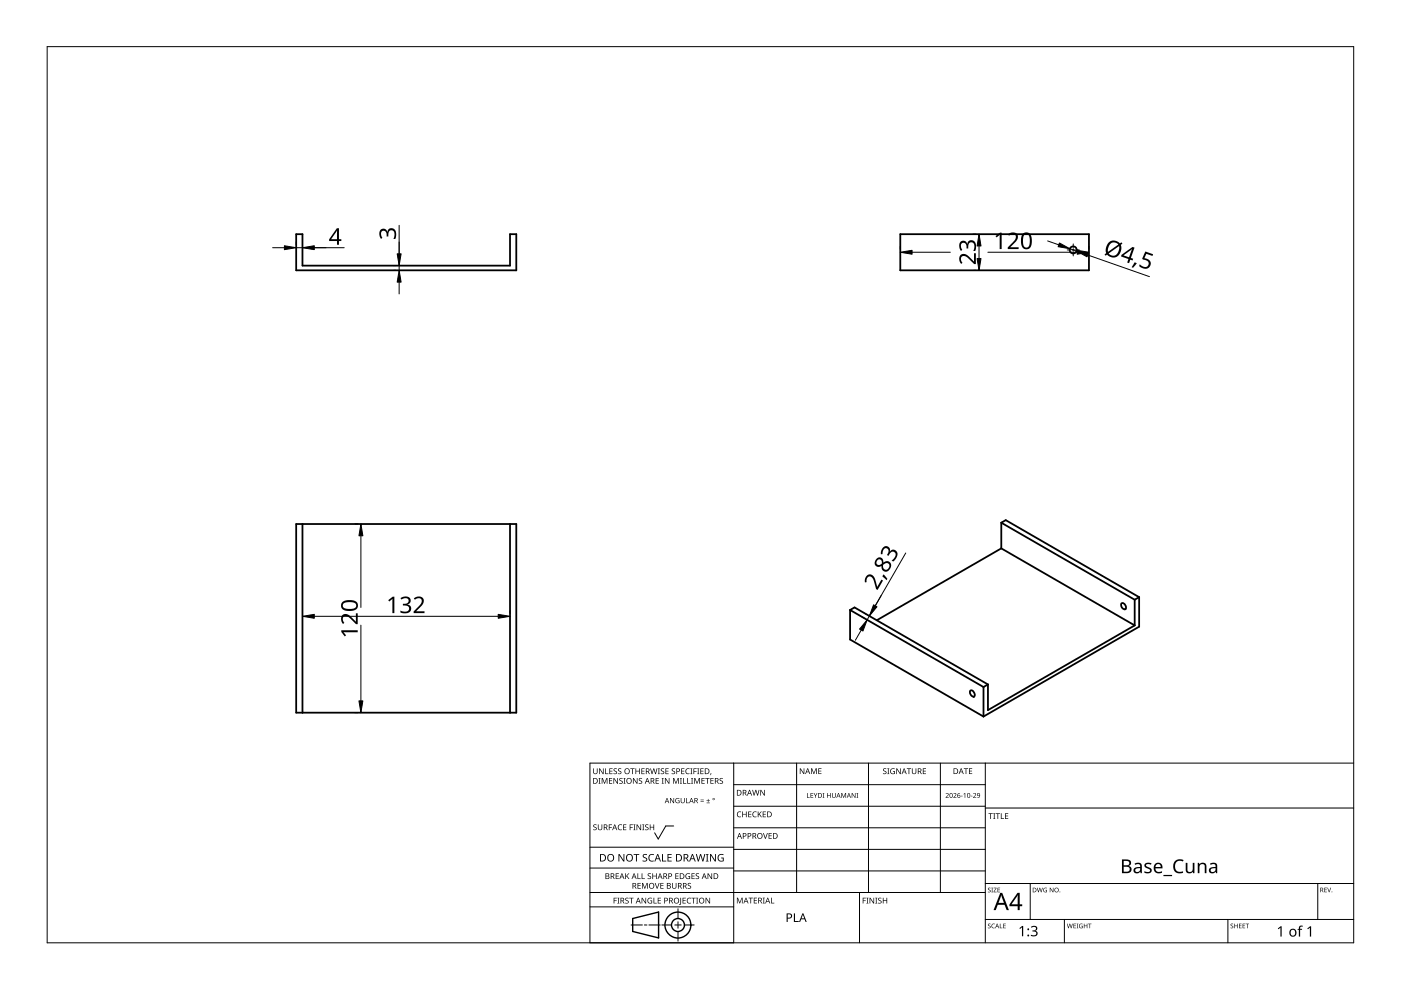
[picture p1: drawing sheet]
<svg xmlns="http://www.w3.org/2000/svg" width="297mm" height="210mm" viewBox="0 0 297 210" stroke-linecap="round" stroke-linejoin="round" font-family="sans-serif">
<g fill="none" stroke="#000" stroke-width=".38">
<path d="M62.8 49.7h1.3v6.6h44v-6.6h1.4v7.6h-46.7zM190.9 49.7h40v7.6h-40zM62.8 111.1h46.7v40h-46.7zM64.1 111.1v40M108.1 111.1v40M212.3 110.8v5.5M212.3 110.8l.9-.5 28.3 16.3M212.3 116.3l28.3 16.3M212.3 110.8l28.3 16.4M212.3 116.3l-26.4 15.2M180.2 129.3l28.3 16.4M180.2 129.3l1-.5 28.3 16.3"/>
<path d="M180.2 129.3v6.3l28.3 16.3M237.8 127.9a.85 .85 0 0 1 .8 1.3 .85 .85 0 0 1-.8-1.3zM240.6 132.6l-31.1 18v-5.5M240.6 127.2v5.4M241.5 126.6v6.3l-33 19M241.5 126.6l-.9 .6M205.8 146.4a.87 .87 0 0 1 .7 1.3 .89 .89 0 0 1-.7-1.3zM208.5 145.7v6.2M209.5 145.1l-1 .6"/>
<circle cx="227.5" cy="53" r=".74"/>
</g>
<path d="M10 9.9h277v190h-277z" fill="none" stroke="#000" stroke-width=".21"/>
<g fill="none" stroke="#000" stroke-width=".21">
<path d="M125.1 179.6h30.5M142.8 175.1h-1.6l-1.6 2.8-.8-1.3M155.6 166.4h53.3M155.6 161.8v38.1h-30.5v-38.1h161.9M168.9 161.8v27.4M184.1 161.8v27.4M199.4 161.8v27.4M208.9 170.9h-53.3M208.9 175.5h-53.3M208.9 161.8v38.1M287 171.3h-78.1M125.1 192.3h30.5"/>
<path d="M125.1 189.2h83.8M133.8 196.1h2.4M136.6 196.1h.6M140 196.1h-2.4M140.3 196.1h2.1M143.1 196.1h1.3M143.7 195.4v1.4M143.7 197.5v2M143.7 192.7v2M147.2 196.1h-2.1M155.6 180.1h53.3M155.6 184h-30.5"/>
<path d="M182.2 189.2v10.7M208.9 184.7h-53.3M218.4 187.3v7.6M225.7 194.9v5M260.3 194.9v5M279.4 187.3v7.6M287 194.9h-78.1M287 187.3h-78.1"/>
</g>
<g fill="#000">
<path d="M125.8 174.9l.5-.1h.2l-.1 .2a.25 .25 0 0 0-.3-.1 .25 .25 0 0 0 0 .4 .42 .42 0 0 1 .4 .5 .42 .42 0 0 1-.7 .2v-.1a.27 .27 0 0 0 .5 0 .27 .27 0 0 0-.1-.4l-.4-.2zM125.8 162.9h.1v.8a.32 .32 0 0 0 .3 .3 .32 .32 0 0 0 .3-.3v-.8h.2v.8a.47 .47 0 0 1-.5 .4 .47 .47 0 0 1-.4-.4zM126.9 165h.4l-.1 .1v1l.1 .1h-.4l.1-.1v-1zM126.8 174.8h.1v.8a.32 .32 0 0 0 .3 .3 .32 .32 0 0 0 .3-.3v-.8h.2v.8a.47 .47 0 0 1-.5 .4 .47 .47 0 0 1-.4-.4zM127 162.9h.2l.6 1v-1h.2v1.2h-.2l-.7-1 .1 1h-.2zM127.6 165h.2l.4 1 .4-1h.2v1.2h-.2v-1.1l-.4 1.1h-.1l-.4-1.1v1.1h-.1zM128.3 162.9h.2v1.1h.5v.1h-.7zM129.1 174.8h.7v.1h-.6v.5h.5v.1h-.5v.5h-.1zM129.1 165h.7v.1h-.5v.4h.5v.1h-.5v.4h.5v.2h-.7zM129.2 162.9h.7v.1h-.5v.4h.4v.2h-.4v.4h.5v.1h-.7zM130.1 163l.5-.1 .2 .1v.1a.25 .25 0 0 0-.4-.1 .25 .25 0 0 0 0 .4 .42 .42 0 0 1 .4 .5 .42 .42 0 0 1-.7 .2v-.1a.27 .27 0 0 0 .5 0 .27 .27 0 0 0-.1-.4l-.4-.2zM130.1 165h.1l.7 1v-1h.1v1.2h-.2l-.6-1v1h-.1z"/>
<path d="M131.1 175l.5-.2 .3 .1-.1 .1a.49 .49 0 0 0-.7 .4 .49 .49 0 0 0 .8 .4 .57 .57 0 0 1-.8 0 .57 .57 0 0 1 0-.8zM131.1 163l.4-.1 .2 .1v.1a.25 .25 0 0 0-.4-.1 .25 .25 0 0 0 0 .4 .42 .42 0 0 1 .4 .5 .42 .42 0 0 1-.6 .2v-.1a.27 .27 0 0 0 .4 0 .27 .27 0 0 0-.1-.4l-.3-.2zM131.4 165.1l.4-.2 .2 .1v.1a.25 .25 0 0 0-.4-.1 .25 .25 0 0 0 0 .4l.4 .2v.4l-.4 .2-.3-.1 .1-.1a.27 .27 0 0 0 .4 .1 .27 .27 0 0 0-.1-.4l-.4-.3zM132.2 165h.4l-.1 .1v1l.1 .1h-.4l.1-.1v-1zM132.1 174.8h.7v.1h-.5v.4h.5v.1h-.5v.5h.5v.1h-.7zM133.5 174.8h.7v.1h-.5v.5h.5v.1h-.5v.5h-.2zM133.6 162.9h.9v.1h-.3v1.1h-.2v-1.1h-.4zM134.3 174.8h.4l-.1 .1v1l.1 .1h-.4l.1-.1v-1zM134.2 165h.2l.6 1v-1h.2v1.2h-.2l-.7-1v1h-.1zM134.7 162.9h.2v.5h.6v-.5h.2v1.2h-.2v-.5h-.6v.5h-.2zM135 174.8h.1l.7 1v-1h.1v1.2h-.2l-.6-1v1h-.1zM135.5 165.1l.4-.2 .2 .1v.1a.25 .25 0 0 0-.4-.1 .25 .25 0 0 0 0 .4l.4 .2v.4l-.4 .2-.3-.1 .1-.1a.27 .27 0 0 0 .4 .1 .27 .27 0 0 0-.1-.4l-.3-.3z"/>
<path d="M136.2 174.8h.4l-.1 .1v1l.1 .1h-.4l.1-.1v-1zM136 162.9h.7v.1h-.6v.4h.5v.2h-.5v.4h.6v.1h-.7zM136.8 174.9l.4-.1h.3l-.1 .2a.25 .25 0 0 0-.3-.1 .25 .25 0 0 0 0 .4 .42 .42 0 0 1 .4 .5 .42 .42 0 0 1-.7 .2v-.1a.27 .27 0 0 0 .5 0 .27 .27 0 0 0-.1-.4l-.4-.2zM137.8 174.8h.1v.5h.6v-.5h.2v1.2h-.2v-.6h-.6v.6h-.1zM137.8 162.9h.2l.3 1 .2-1h.2l.3 1 .2-1h.2l-.3 1.2h-.2l-.3-1-.3 1h-.1zM139 165h.7v.1h-.5v.4h.5v.1h-.5v.4h.5v.2h-.7zM139.5 162.9h.4l-.1 .1v1l.1 .1h-.4l.1-.1v-1zM140.3 165h.4l-.1 .1v1l.1 .1h-.4l.1-.1v-1zM140.1 163l.5-.1 .2 .1v.1a.25 .25 0 0 0-.4-.1 .25 .25 0 0 0 0 .4 .42 .42 0 0 1 .4 .5 .42 .42 0 0 1-.7 .2l.1-.1a.27 .27 0 0 0 .4 0 .27 .27 0 0 0-.1-.4l-.4-.2zM141.1 162.9h.7v.1h-.6v.4h.5v.2h-.5v.4h.6v.1h-.7zM141 165h.1l.7 1v-1h.1v1.2h-.1l-.7-1v1h-.1zM142.1 169.2h.1l.6 .9v-.9h.1v1.1h-.1l-.6-.9v.9h-.1z"/>
<path d="M142.5 163l.4-.1 .2 .1v.1a.25 .25 0 0 0-.4-.1 .25 .25 0 0 0 0 .4 .42 .42 0 0 1 .4 .5 .42 .42 0 0 1-.6 .2v-.1a.27 .27 0 0 0 .4 0 .27 .27 0 0 0-.1-.4l-.4-.2zM142.7 165h.2l.4 1 .4-1h.2v1.2h-.1v-1.1l-.4 1.1h-.2l-.4-1.1v1.1h-.1zM143.3 169.3l.5-.1 .3 .1-.1 .1a.45 .45 0 0 0-.7 .3 .45 .45 0 0 0 .6 .5v-.4h-.2v-.1h.4v.6a.6 .6 0 0 1-.8-.2 .6 .6 0 0 1 0-.8zM144.2 165h.4l-.2 .1v1l.2 .1h-.4l.1-.1v-1zM144.8 165h.2v1h.5v.2h-.7zM144.4 162.9h.7v.1h-.5v.4h.5v.2h-.5v.4h.5v.1h-.7zM144.3 169.2h.2v.7a.28 .28 0 0 0 .2 .3 .28 .28 0 0 0 .3-.3v-.7h.2v.7a.42 .42 0 0 1-.5 .4 .42 .42 0 0 1-.4-.4zM145.5 169.2h.1v1h.5v.1h-.6zM145.7 165h.2v1h.5v.2h-.7zM145.5 163.1l.3-.2 .4 .1v.1l-.3-.1a.49 .49 0 0 0-.4 .7 .49 .49 0 0 0 .7 .3 .57 .57 0 0 1-.8-.1 .57 .57 0 0 1 0-.8zM146.4 162.9h.4l-.1 .1v1l.1 .1h-.4l.1-.1v-1zM146.5 165h.5l-.2 .1v1l.2 .1h-.5l.2-.1v-1z"/>
<path d="M147 162.9h.7v.1h-.5v.5h.5v.1h-.5v.5h-.2zM147.2 165h.2l.4 1 .4-1h.2v1.2h-.2l.1-1.1-.5 1.1h-.1l-.4-1.1v1.1h-.1zM147.8 162.9h.5l-.2 .1v1l.2 .1h-.5l.2-.1v-1zM148.5 169.9h.7v.1h-.7zM148.5 169.5h.7v.2h-.7zM148.5 162.9h.7v.1h-.6v.4h.5v.2h-.5v.4h.6v.1h-.7zM148.7 165h.7v.1h-.5v.4h.5v.1h-.5v.4h.5v.2h-.7zM149.8 170.2h.7v.1h-.7zM149.5 165h.9v.1h-.3v1.1h-.2v-1.1h-.4zM150.1 169.4l.1 .3h.3l-.3 .1v.3l-.1-.3h-.3l.3-.1zM150.7 163.9h.1l-.2 .4zM150.6 165h.7v.1h-.5v.4h.5v.1h-.5v.4h.5v.2h-.7z"/>
<path d="M152.6 165.1l.4-.2 .3 .1-.1 .1a.25 .25 0 0 0-.4-.1 .25 .25 0 0 0 0 .4l.4 .2 .1 .4-.4 .2-.4-.1 .1-.1a.27 .27 0 0 0 .5 .1 .27 .27 0 0 0-.1-.4l-.4-.3zM156.4 172.2l.4-.2 .4 .1-.1 .1a.49 .49 0 0 0-.7 .5 .49 .49 0 0 0 .7 .4 .57 .57 0 0 1-.8 0 .57 .57 0 0 1 0-.8zM157.4 172.1h.1v.5h.7v-.5h.1v1.2h-.1v-.6h-.7v.6h-.1zM158.6 172.1h.7v.1h-.5v.4h.5v.1h-.5v.4h.5v.2h-.7zM159.7 172.2l.3-.2 .4 .1v.1h-.3a.49 .49 0 0 0-.4 .6 .49 .49 0 0 0 .7 .3 .57 .57 0 0 1-.8 0 .57 .57 0 0 1 0-.8zM159.5 167.5h.1l.3 1 .3-1h.1l.3 1 .3-1h.1l-.3 1.2h-.2l-.3-1.1-.2 1.1h-.2zM160.7 172.1h.1v.6l.5-.6h.2l-.5 .5 .5 .7h-.1l-.5-.6-.1 .6h-.1zM161.8 176.6h.1l.4 1.1 .3-1.1h.2l-.4 1.2h-.2zM161.2 167.5h.2l.6 1v-1h.2v1.2h-.2l-.7-1v1h-.1zM161.7 172.1h.7v.1h-.5v.4h.5v.1h-.5v.4h.5v.2h-.7zM163 176.6h.6v.2h-.5v.3h.5v.2h-.5v.4h.5v.1h-.6zM169.6 162.9h.2l.6 1v-1h.1v1.2h-.1l-.7-1v1h-.1z"/>
<path d="M171.1 168.1h.1v.9h.5v.2h-.6zM171.8 168.1h.6v.2h-.4v.3h.4v.1h-.4v.3h.4v.2h-.6zM172 162.9h.2l.4 1 .3-1h.3v1.2h-.2v-1l-.4 1h-.1l-.4-1.1v1.1h-.1zM172.5 168.1h.1l.3 .5 .3-.5h.1l-.3 .7v.4h-.2v-.4zM173.5 162.9h.7v.1h-.5v.4h.4v.1h-.4v.5h.5v.1h-.7zM174.4 168.1h.4l-.1 1 .1 .1h-.4l.1-.1zM175.3 168.1h.2v.5h.5v-.5h.1v1.1h-.1v-.5h-.5v.5h-.2zM176.4 168.1h.1v.7a.26 .26 0 0 0 .3 .3 .26 .26 0 0 0 .3-.3v-.7h.1v.7a.39 .39 0 0 1-.4 .4 .39 .39 0 0 1-.4-.4zM178.4 168.1h.2l.3 .9 .3-.9h.2v1.1h-.1v-.9l-.5 .9-.3-.9v.9h-.1zM180.6 168.1h.1l.6 .9v-.9h.1v1.1h-.2l-.5-.9v.9h-.1zM181.6 168.1h.3l-.1 .1v.9l.1 .1h-.3l.1-.1zM187.3 163l.4-.1 .2 .1v.1a.25 .25 0 0 0-.4-.1 .25 .25 0 0 0 0 .4 .42 .42 0 0 1 .4 .5 .42 .42 0 0 1-.6 .2v-.1a.27 .27 0 0 0 .4 0 .27 .27 0 0 0-.1-.4l-.3-.2z"/>
<path d="M188.1 162.9h.5l-.2 .1v1l.2 .1h-.5l.2-.1v-1zM188.9 163.1l.5-.2 .3 .1v.1a.5 .5 0 0 0-.8 .4 .5 .5 0 0 0 .7 .5v-.4h-.3v-.1h.4v.6a.66 .66 0 0 1-.8-.1 .66 .66 0 0 1 0-.9zM190 162.9h.2l.7 1-.1-1h.2v1.2h-.2l-.6-1v1h-.2zM192.3 162.9h.9v.1h-.4v1.1h-.2v-1.1h-.3zM193.3 162.9h.2v.8a.32 .32 0 0 0 .3 .3 .32 .32 0 0 0 .3-.3v-.8h.2v.8a.47 .47 0 0 1-.5 .4 .47 .47 0 0 1-.5-.4zM195.7 162.9h.6v.1h-.5v.4h.5v.2h-.5v.4h.5v.1h-.6zM200.5 168.3a.37 .37 0 0 1 .6 0 .37 .37 0 0 1-.2 .5l-.3 .3h.6v.1h-.7l.3-.4a.27 .27 0 0 0 .2-.4 .27 .27 0 0 0-.4-.1zM202.1 168.3a.37 .37 0 0 1 .6 0 .37 .37 0 0 1-.2 .5l-.2 .3h.5v.1h-.7l.3-.4a.27 .27 0 0 0 .3-.4 .27 .27 0 0 0-.5-.1zM203.7 168.7h.4v.1h-.4zM204.3 168.4l.4-.3v1.1h-.2v-.9zM204.4 162.9h.9v.1h-.4v1.1h-.2v-1.1h-.3zM205.8 168.7h.4v.1h-.4z"/>
<path d="M205.4 162.9h.7v.1h-.5v.4h.5v.1h-.5v.5h.5v.1h-.7zM206.3 168.3a.37 .37 0 0 1 .6 0 .37 .37 0 0 1-.2 .5l-.2 .3h.5v.1h-.7l.3-.4a.27 .27 0 0 0 .3-.4 .27 .27 0 0 0-.5-.1zM209.6 172.4h.9v.2h-.4v1h-.1v-1h-.4zM210.6 172.4h.4l-.1 .1v1l.1 .1h-.4l.1-.1v-1zM211.1 172.4h.9v.2h-.4v1h-.1v-1h-.4zM212.2 172.4h.2v1.1h.5v.1h-.7zM213.1 172.4h.7v.2h-.6v.3h.5v.2h-.5v.4h.6v.1h-.7zM130.1 190.3h.7v.2h-.5v.4h.4v.1h-.4v.6h-.2zM130.5 185.2h.7v.1h-.5v.4h.5v.1h-.5v.4h.5v.2h-.7zM130.9 190.3h.4l-.1 .2v.9l.1 .2h-.4l.1-.2v-.9zM131.1 181.1h.3l.8 1.3v-1.3h.2v1.6h-.3l-.8-1.4v1.4h-.2zM132.6 190.5l.4-.2 .3 .1-.1 .1a.25 .25 0 0 0-.4-.1 .25 .25 0 0 0 0 .4 .4 .4 0 0 1 .5 .3 .4 .4 0 0 1-.3 .5 .4 .4 0 0 1-.5-.2h.1a.27 .27 0 0 0 .5 .1 .27 .27 0 0 0-.1-.5l-.4-.2z"/>
<path d="M132.6 185.2h.1v.6l.6-.6h.1l-.4 .5 .5 .7h-.2l-.5-.6-.1 .6h-.1zM133.4 190.3h.9v.2h-.4v1.1h-.1v-1.1h-.4zM134.3 181.1h1.2v.2h-.5v1.4h-.2v-1.4h-.5zM135.2 185.2h.1v1h.5v.2h-.6zM135.2 187.2h.6v.1h-.5v.4h.5v.2h-.5v.4h.5v.1h-.6zM136 185.2h.2v1h.5v.2h-.7zM136.1 187.2h.2l.4 1 .4-1h.2v1.2h-.1v-1l-.4 1h-.2l-.4-1 .1 1h-.2zM136 190.3h.2l.7 1.1-.1-1.1h.2v1.3h-.2l-.6-1v1h-.2zM136.3 181.2l.4-.1h.5l-.2 .2a.33 .33 0 0 0-.5 .1 .33 .33 0 0 0 .4 .4 .49 .49 0 0 1 .3 .7 .49 .49 0 0 1-.8 .2l-.2-.1v-.2l.3 .1a.35 .35 0 0 0 .5-.2 .35 .35 0 0 0-.4-.4l-.3-.3zM137.4 190.5l.6-.2 .3 .1-.1 .1a.5 .5 0 0 0-.8 .4 .5 .5 0 0 0 .7 .5v-.3h-.3v-.2h.5v.6a.66 .66 0 0 1-.9-.1 .66 .66 0 0 1 0-.9zM137.4 185.3l.4-.2 .2 .1v.1a.25 .25 0 0 0-.4-.1 .25 .25 0 0 0 0 .4 .42 .42 0 0 1 .4 .6 .42 .42 0 0 1-.6 .2v-.2a.27 .27 0 0 0 .4 .1 .27 .27 0 0 0-.1-.4l-.3-.3zM137.7 181.3l.4-.2h.6l-.1 .2-.4-.1a.64 .64 0 0 0-.5 .9 .64 .64 0 0 0 .9 .3v.2a.83 .83 0 0 1-1-.3 .83 .83 0 0 1 .1-1z"/>
<path d="M138.6 190.3h.1v1.1h.5v.2h-.6zM138.8 187.2h.2l.3 1.1 .4-1.1h.1l-.4 1.2h-.1zM138.3 185.2h.2v.5h.6v-.5h.1v1.2h-.1v-.6h-.6v.6h-.2zM139.5 190.3h.6v.2h-.5v.4h.5v.1h-.5v.4h.5v.2h-.6zM140.4 181.1h.2v1.4h.7v.2h-.9zM140 187.2h.7v.1h-.5v.4h.5v.2h-.5v.4h.5v.1h-.7zM141.5 181.1h.9v.2h-.7v.4h.7v.2h-.7v.6h.7v.2h-.9zM142.5 187.2h.1v.8a.32 .32 0 0 0 .4 .3 .32 .32 0 0 0 .3-.3v-.8h.1v.8a.47 .47 0 0 1-.4 .4 .47 .47 0 0 1-.5-.4zM143.2 185.2h.7v.1h-.6v.4h.5v.1h-.5v.4h.6v.2h-.7zM144.2 190.3h.2v1.3l-.1 .2-.3 .1v-.2l.2-.1zM144.7 190.3h.7v.2h-.5v.4h.5v.1h-.5v.4h.5v.2h-.7zM145.5 185.3l.4-.2 .4 .1-.1 .1a.5 .5 0 0 0-.7 .4 .5 .5 0 0 0 .7 .5v-.3h-.3v-.2h.4v.6a.66 .66 0 0 1-.9-.1 .66 .66 0 0 1 .1-.9z"/>
<path d="M145.8 190.5l.3-.2 .4 .1v.1h-.3a.49 .49 0 0 0-.4 .6 .49 .49 0 0 0 .7 .3 .57 .57 0 0 1-.8 0 .57 .57 0 0 1 0-.8zM145.9 187.3l.4-.1 .2 .1v.1a.25 .25 0 0 0-.4-.1 .25 .25 0 0 0 0 .4l.4 .2v.3l-.4 .2h-.3l.1-.1a.27 .27 0 0 0 .4 0 .27 .27 0 0 0-.1-.4l-.4-.2zM146.6 190.3h.9v.2h-.4v1.1h-.1v-1.1h-.4zM146.6 185.2h.7v.1h-.5v.4h.5v.1h-.5v.4h.5v.2h-.7zM147.6 190.3h.4l-.1 .2v.9l.1 .2h-.4l.1-.2v-.9zM147.6 185.3l.4-.2 .2 .1v.1a.25 .25 0 0 0-.4-.1 .25 .25 0 0 0 0 .4 .42 .42 0 0 1 .4 .6 .42 .42 0 0 1-.7 .2l.1-.2a.27 .27 0 0 0 .4 .1 .27 .27 0 0 0-.1-.4l-.4-.3zM147.5 181.1h.2l.4 1.3 .3-1.3h.2l.4 1.3 .3-1.3h.2l-.4 1.6h-.2l-.4-1.4-.3 1.4h-.2zM149.7 181.1h.5l-.2 .1v1.3l.2 .2h-.5l.1-.2v-1.3zM149.6 190.3h.2l.6 1.1v-1.1h.2v1.3h-.2l-.7-1v1h-.1zM150 185.2h.2l.6 1v-1h.2v1.2h-.2l-.6-1v1h-.2zM150.5 181.1h.3l.8 1.3v-1.3h.2v1.6h-.2l-.9-1.4v1.4h-.2zM152.4 181.3l.7-.2h.3l-.1 .2a.65 .65 0 0 0-1 .5 .65 .65 0 0 0 .9 .7v-.5h-.3v-.2h.5v.8a.86 .86 0 0 1-1.1-.2 .86 .86 0 0 1 .1-1.1z"/>
<path d="M156.2 190.3h.3l.3 1 .4-1h.3v1.2h-.2v-1l-.4 1h-.1l-.4-1v1h-.2zM158.7 190.3h.9v.2h-.3v1h-.2v-1h-.4zM159.8 190.3h.7v.2h-.5v.3h.5v.2h-.5v.4h.5v.1h-.7zM161.7 190.3h.5l-.2 .2v.9l.2 .1h-.5l.2-.1v-.9zM163.5 190.3h.1v1.1h.6v.1h-.7zM168.3 193.7h.3v1.6h.7v.2h-1zM182.9 190.3h.7v.2h-.5v.4h.5v.1h-.5v.6h-.2zM183.7 190.3h.4l-.1 .2v.9l.1 .2h-.4l.1-.2v-.9zM184.4 190.3h.1l.7 1v-1h.1v1.3h-.1l-.7-1v1h-.1zM185.6 190.3h.4l-.1 .2v.9l.1 .2h-.4l.1-.2v-.9zM186.2 190.5l.5-.2 .2 .1v.1a.25 .25 0 0 0-.4-.1 .25 .25 0 0 0 0 .4l.4 .2v.4l-.4 .2-.3-.1v-.1a.27 .27 0 0 0 .5 .1 .27 .27 0 0 0-.1-.5l-.4-.2zM187.2 190.3h.1v.6h.6v-.6h.2v1.3h-.2v-.6h-.6v.6h-.1z"/>
<path d="M209.5 188.3l.3-.1 .2 .2a.24 .24 0 0 0-.3-.1 .24 .24 0 0 0-.1 .3 .24 .24 0 0 0 .3 .1l.2 .2-.1 .2-.4 .1-.2-.2a.23 .23 0 0 0 .4 .2 .23 .23 0 0 0 0-.4l-.3-.2zM209.5 195.9l.3-.1 .2 .2a.24 .24 0 0 0-.3-.1 .24 .24 0 0 0-.1 .3 .24 .24 0 0 0 .3 .1 .31 .31 0 0 1 0 .5 .31 .31 0 0 1-.5-.1 .23 .23 0 0 0 .4 .1 .23 .23 0 0 0 0-.4l-.3-.2zM210.2 188.2h.3l-.1 .1 .1 .9h-.3l.1-.1zM210.3 196l.4-.2 .2 .1v.1a.39 .39 0 0 0-.6 .3 .39 .39 0 0 0 .6 .4 .46 .46 0 0 1-.7-.1 .46 .46 0 0 1 .1-.6zM210.7 188.2h.6l-.5 .9h.5v.1h-.7l.5-.9h-.4zM212 195.8h.1v.9l.4 .1h-.5zM211.5 188.2h.5l-.4 .1v.3h.4l-.4 .1v.4l.4 .1h-.5zM212.7 195.8h.5l-.4 .1v.3h.4l-.4 .2v.3l.4 .1h-.5zM216.1 196.8l.6-.5h.2v2.2h-.2v-1.9l-.4 .4zM218.6 196.5a.78 .78 0 0 1 .7-.2 .78 .78 0 0 1 .6 .5l-.1 .4-.3 .2a.62 .62 0 0 1 .5 .7 .62 .62 0 0 1-.8 .4l-.6-.1v-.2l.4 .1a.45 .45 0 0 0 .7-.3 .45 .45 0 0 0-.6-.5h-.2v-.2a.46 .46 0 0 0 .6-.1 .46 .46 0 0 0 0-.6l-.8 .1zM219.8 188.2h.2l.2 .8 .2-.8h.1l.3 .8 .2-.8h.1l-.3 1h-.1l-.2-.8-.3 .8h-.1zM221.3 188.3h.7h-.1a.4 .4 0 0 0-.6 .4 .4 .4 0 0 0 .6 .4v-.3l-.2-.1h.3v.5a.53 .53 0 0 1-.7-.2 .53 .53 0 0 1 0-.7z"/>
<path d="M222.6 188.2h.1l.5 .8v-.8h.1v1h-.1l-.5-.8v.8h-.1zM226.2 195.8h.1l.2 .9 .3-.9h.1l.2 .9 .2-.9h.1l-.2 1h-.1l-.3-.8-.2 .8h-.1zM227.6 195.8h.5l-.4 .1v.3h.4l-.4 .2v.3l.4 .1h-.5zM228.3 195.8h.3l-.1 .1 .1 .9h-.3l.1-.1zM228.9 196l.7-.1-.2 .1a.4 .4 0 0 0-.5 .3 .4 .4 0 0 0 .5 .4v-.3l-.2-.1h.4v.5a.53 .53 0 0 1-.7-.1 .53 .53 0 0 1 0-.7zM229.8 195.8h.1v.4h.5v-.4h.1v1h-.1v-.4h-.5v.4h-.1zM230.7 195.8h.7l-.3 .1v.9h-.1v-.9zM242.8 183.1a1.29 1.29 0 0 1 1.3 0l-.1 .2-.4-.1a.35 .35 0 0 0-.6 .2 .35 .35 0 0 0 .4 .4l.7 .4 .1 .3a1 1 0 0 1-1.6 .5v-.3l.7 .2 .5-.2v-.3l-.6-.3a.58 .58 0 0 1-.4-1zM246.7 185.5h1.8v.3h-1.8zM249.1 182.6a1.63 1.63 0 0 1 1.8-.2l-.1 .3-.8-.2a1.19 1.19 0 0 0-.8 1.6 1.19 1.19 0 0 0 1.6 .6v.4a1.52 1.52 0 0 1-1.9-.5 1.52 1.52 0 0 1 .2-2zM251.4 182.9h.4v1.5a.59 .59 0 0 0 .7 .5 .59 .59 0 0 0 .4-.8v-1.2h.3v2.2h-.2l-.1-.3a.84 .84 0 0 1-.9 .3 .84 .84 0 0 1-.6-.7zM253.9 182.9h.3l.1 .3a.83 .83 0 0 1 .9-.3 .83 .83 0 0 1 .6 .8v1.4h-.4v-1.4a.59 .59 0 0 0-.7-.5 .59 .59 0 0 0-.4 .8v1.1h-.4z"/>
<path d="M260.9 195.9l.4-.1 .1 .2a.24 .24 0 0 0-.3-.1 .24 .24 0 0 0-.1 .3 .24 .24 0 0 0 .4 .1 .31 .31 0 0 1 0 .5 .31 .31 0 0 1-.5-.1 .23 .23 0 0 0 .3 .1 .23 .23 0 0 0 .1-.4l-.4-.2zM261.7 195.8h.1v.4h.5v-.4h.1v1h-.1v-.4h-.5v.4h-.1zM262.7 195.8h.5l-.4 .1v.3h.4l-.4 .2v.3l.4 .1h-.5zM263.5 195.8h.5l-.4 .1v.3h.4l-.4 .2v.3l.4 .1h-.5zM264.1 195.8h.7l-.3 .1v.9h-.1v-.9zM270.9 196.9l.6-.5h.2v2.2h-.2v-1.9l-.4 .3zM275.5 196.4l.7-.1v.2h-.4l-.1 .2-.1 .2h.5v.2h-.5v1.5h-.2v-1.5h-.3l.3-.2zM277.2 196.9l.6-.5h.2v2.2h-.3v-1.9l-.4 .3zM280.8 188.2h.5l-.4 .1v.3h.4l-.4 .1v.4l.4 .1h-.5zM281.4 188.2h.1l.3 .8 .3-.8h.1l-.3 1h-.1z"/>
<path d="M125.8 165h.3a.54 .54 0 0 1 .6 .6 .56 .56 0 0 1-.6 .6h-.3zM125.9 165.1v.9h.2a.43 .43 0 0 0 .5-.4 .41 .41 0 0 0-.5-.5z"/>
<path d="M128 174.8h.3a.35 .35 0 0 1 .5 .2 .35 .35 0 0 1-.3 .5l.4 .5h-.2l-.3-.5h-.2v.5h-.2zM128.2 174.9v.5h.1a.23 .23 0 0 0 .3-.2 .23 .23 0 0 0-.3-.3z"/>
<path d="M130.3 174.8h.1l.5 1.2h-.2l-.1-.4h-.5l-.2 .4h-.1zM130.3 175l-.2 .5h.4z"/>
<path d="M132.3 163.5a.61 .61 0 0 1 1.2 0 .61 .61 0 0 1-1.2 0zM132.7 163.1l-.1 .4a.45 .45 0 0 0 .5 .4 .45 .45 0 0 0 .3-.5 .45 .45 0 0 0-.5-.4z"/>
<path d="M132.7 165.6a.61 .61 0 0 1 1.2 0 .61 .61 0 0 1-1.2 0zM133.1 165.2a.47 .47 0 0 0-.1 .7 .47 .47 0 0 0 .7-.1 .45 .45 0 0 0 0-.6 .45 .45 0 0 0-.6 0z"/>
<path d="M136.9 162.9h.4a.35 .35 0 0 1 .4 .3 .35 .35 0 0 1-.2 .4l.3 .5h-.2l-.3-.5h-.2v.5h-.2zM137.1 163v.5h.2a.23 .23 0 0 0 .3-.2 .23 .23 0 0 0-.3-.3z"/>
<path d="M137.2 165h.1l.5 1.2h-.2l-.1-.4h-.5l-.1 .4h-.2zM137.2 165.1l-.2 .6h.4z"/>
<path d="M138 165h.3a.35 .35 0 0 1 .4 .2 .35 .35 0 0 1-.2 .4l.3 .6h-.2l-.3-.5h-.2v.5h-.1zM138.1 165.1v.4h.2a.23 .23 0 0 0 .3-.2 .23 .23 0 0 0-.3-.2z"/>
<path d="M141.4 169.2h.1l.4 1.1h-.1l-.2-.3h-.4l-.1 .3h-.2zM141.4 169.3l-.2 .5h.4z"/>
<path d="M143.4 162.9h.3a.41 .41 0 0 1 .5 .5 .41 .41 0 0 1-.6 .3v.4h-.2zM143.6 163v.5a.29 .29 0 0 0 .4-.2 .29 .29 0 0 0-.4-.3z"/>
<path d="M146.5 169.2h.2l.4 1.1h-.2l-.1-.3h-.4l-.2 .3h-.1zM146.6 169.3l-.2 .5h.4z"/>
<path d="M147.2 169.2h.3a.31 .31 0 0 1 .4 .2 .31 .31 0 0 1-.2 .4l.3 .5h-.1l-.3-.5h-.2v.5h-.2zM147.4 169.3v.4h.1a.21 .21 0 0 0 .3-.2 .21 .21 0 0 0-.3-.2z"/>
<path d="M149.4 162.9h.4a.61 .61 0 0 1 .6 .6 .61 .61 0 0 1-.6 .6h-.4zM149.6 163v1h.2a.48 .48 0 0 0 .4-.5 .48 .48 0 0 0-.4-.5z"/>
<path d="M151.1 169.4a.24 .24 0 0 1 .4 0 .24 .24 0 0 1-.4 0zM151.2 169.4a.15 .15 0 0 0 .3 0 .15 .15 0 0 0-.3 0z"/>
<path d="M151.6 165h.3a.35 .35 0 0 1 .4 .2 .35 .35 0 0 1-.2 .4l.3 .6h-.1l-.3-.5h-.3v.5h-.1zM151.7 165.1v.4h.2a.23 .23 0 0 0 .3-.2 .23 .23 0 0 0-.3-.2z"/>
<path d="M156.7 176.6h.2l.4 1.2h-.1l-.2-.3h-.5l-.1 .3h-.2zM156.8 176.8l-.2 .5h.4z"/>
<path d="M156.2 167.5h.4a.61 .61 0 0 1 .6 .6 .61 .61 0 0 1-.6 .6h-.4zM156.4 167.6v1h.2a.49 .49 0 0 0 .4-.4 .49 .49 0 0 0-.3-.6z"/>
<path d="M157.5 167.5h.3a.35 .35 0 0 1 .4 .2 .35 .35 0 0 1-.2 .4l.3 .6h-.1l-.3-.5h-.3v.5h-.1zM157.6 167.6v.5h.2a.23 .23 0 0 0 .3-.3 .23 .23 0 0 0-.3-.2z"/>
<path d="M157.5 176.6h.3a.41 .41 0 0 1 .5 .5 .41 .41 0 0 1-.7 .3v.4h-.1zM157.6 176.8v.4a.29 .29 0 0 0 .5-.2 .29 .29 0 0 0-.5-.2z"/>
<path d="M158.5 176.6h.3a.41 .41 0 0 1 .5 .5 .41 .41 0 0 1-.6 .3v.4h-.2zM158.7 176.8v.4a.29 .29 0 0 0 .4-.2 .29 .29 0 0 0-.4-.2z"/>
<path d="M158.8 167.5h.2l.5 1.2h-.2l-.1-.4h-.5l-.2 .4h-.1zM158.9 167.6l-.2 .6h.4z"/>
<path d="M159.6 176.6h.3a.35 .35 0 0 1 .4 .3 .35 .35 0 0 1-.2 .4l.3 .5h-.2l-.3-.5h-.2v.5h-.1zM159.7 176.8v.4h.2a.23 .23 0 0 0 .3-.2 .23 .23 0 0 0-.3-.2z"/>
<path d="M160.4 177.2a.65 .65 0 0 1 1.3 0 .65 .65 0 0 1-1.3 0zM160.8 176.8l-.1 .4a.45 .45 0 0 0 .5 .4 .45 .45 0 0 0 .4-.5 .45 .45 0 0 0-.5-.4z"/>
<path d="M162.7 172.1h.3a.61 .61 0 0 1 .6 .6 .61 .61 0 0 1-.6 .6h-.3zM162.8 172.2v.9h.2a.48 .48 0 0 0 .5-.4 .48 .48 0 0 0-.5-.5z"/>
<path d="M163.9 176.6h.4a.61 .61 0 0 1 .6 .7 .61 .61 0 0 1-.7 .5h-.3zM164.1 176.8v.9h.1a.48 .48 0 0 0 .5-.4 .48 .48 0 0 0-.4-.5z"/>
<path d="M171.2 162.9h.1l.5 1.2h-.2l-.1-.4h-.5l-.1 .4h-.2zM171.2 163.1l-.1 .5h.3z"/>
<path d="M173.5 168.1h.3a.51 .51 0 0 1 .5 .6 .51 .51 0 0 1-.6 .5h-.2zM173.6 168.2v.9l.3-.1 .2-.2v-.4z"/>
<path d="M177.7 168.1l.5 1.1-.2-.4h-.4l-.3 .4zM177.8 168.3l-.2 .4h.3z"/>
<path d="M179.9 168.1l.5 1.1-.2-.4h-.4l-.3 .4zM180 168.3l-.2 .4h.3z"/>
<path d="M191.6 162.9h.2l.4 1.2h-.1l-.2-.4h-.4l-.2 .4h-.1zM191.7 163.1l-.2 .5h.4z"/>
<path d="M194.6 162.9h.3a.35 .35 0 0 1 .5 .2 .35 .35 0 0 1-.3 .5l.4 .5h-.2l-.3-.5h-.3v.5h-.1zM194.7 163v.5h.2a.23 .23 0 0 0 .3-.2 .23 .23 0 0 0-.3-.3z"/>
<path d="M201.4 168.2l.4-.1 .2 .3v.5l-.2 .3-.3-.1-.2-.2zM201.5 168.3l-.1 .2a.38 .38 0 0 0 .3 .5 .41 .41 0 0 0 .2-.4 .41 .41 0 0 0-.4-.3z"/>
<path d="M203.1 168.2l.4-.1-.3 .2-.1 .3a.35 .35 0 0 1 .5 .2 .35 .35 0 0 1-.4 .5 .35 .35 0 0 1-.2-.5zM203.1 168.9a.22 .22 0 0 0 .4 0 .22 .22 0 0 0-.4 0z"/>
<path d="M202.2 162.9h.3a.55 .55 0 0 1 .6 .6 .56 .56 0 0 1-.6 .6h-.3zM202.3 163v1h.2a.48 .48 0 0 0 .5-.5 .48 .48 0 0 0-.5-.5z"/>
<path d="M203.7 162.9h.2l.4 1.2h-.1l-.2-.4h-.5l-.1 .4h-.2zM203.8 163.1l-.2 .5h.4z"/>
<path d="M205.2 168.2l.3-.1 .2 .3v.5l-.2 .3-.3-.1-.1-.2zM205.2 168.3v.1a.37 .37 0 0 0-.1 .4 .37 .37 0 0 0 .4 .2 .4 .4 0 0 0 .2-.5 .4 .4 0 0 0-.5-.2z"/>
<path d="M207.2 168.2a.49 .49 0 0 1 .6 .4 .49 .49 0 0 1-.4 .6l-.2-.1 .4-.1 .1-.3a.32 .32 0 0 1-.5 0 .32 .32 0 0 1 0-.5zM207.2 168.5a.25 .25 0 0 0 .5 0 .25 .25 0 0 0-.5 0z"/>
<path d="M128.4 185.2h.3a.31 .31 0 0 1 .5 .1 .31 .31 0 0 1-.3 .4 .33 .33 0 0 1 .3 .4 .33 .33 0 0 1-.4 .3h-.4zM128.5 185.8v.4h.3a.23 .23 0 0 0 .3-.2 .23 .23 0 0 0-.3-.2zM128.5 185.3v.4h.2a.21 .21 0 0 0 .3-.2 .21 .21 0 0 0-.3-.2z"/>
<path d="M127.2 181.1h.5a.71 .71 0 0 1 .8 .8 .73 .73 0 0 1-.8 .8h-.5zM127.4 181.2v1.3h.2a.56 .56 0 0 0 .7-.6 .54 .54 0 0 0-.6-.7z"/>
<path d="M129.5 185.2h.3a.35 .35 0 0 1 .4 .2 .35 .35 0 0 1-.2 .4l.3 .6h-.1l-.3-.5h-.3v.5h-.1zM129.6 185.3v.4h.2a.23 .23 0 0 0 .3-.2 .23 .23 0 0 0-.3-.2z"/>
<path d="M128.9 181.3a.76 .76 0 0 1 1.1 .1 .76 .76 0 0 1-.1 1.1 .76 .76 0 0 1-1.1-.3v-.5zM129.1 181.4a.62 .62 0 0 0-.1 .8 .62 .62 0 0 0 .8 .2l.1-.1a.61 .61 0 0 0 0-.8 .61 .61 0 0 0-.8-.1z"/>
<path d="M131.6 190.3h.3a.35 .35 0 0 1 .4 .3 .35 .35 0 0 1-.2 .4l.3 .6h-.1l-.3-.5h-.3v.5h-.1zM131.7 190.5v.4h.2a.23 .23 0 0 0 .3-.2 .23 .23 0 0 0-.3-.2z"/>
<path d="M131.8 185.2h.1l.5 1.2h-.2l-.1-.4h-.5l-.1 .4h-.2zM131.9 185.3l-.2 .6h.4z"/>
<path d="M132.9 181.3a.76 .76 0 0 1 1.1 .1 .76 .76 0 0 1-.1 1.1 .76 .76 0 0 1-1.1-.3l-.1-.5zM133.1 181.4a.62 .62 0 0 0-.2 .8 .62 .62 0 0 0 .9 .2l.1-.1a.61 .61 0 0 0 0-.8 .61 .61 0 0 0-.8-.1z"/>
<path d="M134.1 187.2h.3a.35 .35 0 0 1 .5 .2 .35 .35 0 0 1-.3 .5l.4 .5h-.2l-.3-.5h-.2v.5h-.2zM134.3 187.3v.5h.1a.23 .23 0 0 0 .3-.2 .23 .23 0 0 0-.3-.3z"/>
<path d="M134.4 185.2h.1l.5 1.2h-.2l-.1-.4h-.5l-.1 .4h-.2zM134.4 185.3l-.2 .6h.4z"/>
<path d="M135.3 190.3h.1l.5 1.3h-.2l-.1-.4h-.5l-.2 .4h-.1zM135.3 190.5l-.2 .5h.4z"/>
<path d="M137.5 187.8a.61 .61 0 0 1 1.2 0 .61 .61 0 0 1-1.2 0zM137.9 187.4a.47 .47 0 0 0-.1 .7 .47 .47 0 0 0 .7 0v-.1a.45 .45 0 0 0 0-.5 .45 .45 0 0 0-.6-.1z"/>
<path d="M139.4 181.1h.1l.6 1.6h-.2l-.1-.5h-.7l-.2 .5h-.2zM139.4 181.3l-.2 .7h.5z"/>
<path d="M139.9 185.2h.1l.5 1.2h-.2l-.1-.4h-.5l-.1 .4h-.2zM139.9 185.3l-.1 .6h.3z"/>
<path d="M140.7 185.2h.3a.35 .35 0 0 1 .4 .2 .35 .35 0 0 1-.2 .4l.3 .6h-.2l-.2-.5h-.3v.5h-.1zM140.8 185.3v.4h.2a.23 .23 0 0 0 .3-.2 .23 .23 0 0 0-.3-.2z"/>
<path d="M141.4 187.2h.3a.31 .31 0 0 1 .5 .2 .31 .31 0 0 1-.2 .4 .33 .33 0 0 1 .2 .4 .33 .33 0 0 1-.4 .2h-.4zM141.5 187.9v.4h.3a.23 .23 0 0 0 .3-.2 .23 .23 0 0 0-.3-.2zM141.5 187.3v.4h.3a.21 .21 0 0 0 .2-.2 .21 .21 0 0 0-.3-.2z"/>
<path d="M140.8 190.3h.4a.41 .41 0 0 1 .4 .5 .41 .41 0 0 1-.6 .3v.5h-.2zM141 190.5v.5a.29 .29 0 0 0 .5-.3 .29 .29 0 0 0-.5-.2z"/>
<path d="M141.9 190.3h.3a.35 .35 0 0 1 .4 .3 .35 .35 0 0 1-.2 .4l.3 .6h-.1l-.3-.5h-.3v.5h-.1zM142 190.5v.4h.2a.23 .23 0 0 0 .3-.2 .23 .23 0 0 0-.3-.2z"/>
<path d="M141.7 185.2h.3a.41 .41 0 0 1 .5 .5 .41 .41 0 0 1-.6 .2v.5h-.2zM141.9 185.3v.5a.29 .29 0 0 0 .4-.3 .29 .29 0 0 0-.4-.2z"/>
<path d="M143.7 187.2h.4a.35 .35 0 0 1 .4 .2 .35 .35 0 0 1-.2 .5l.3 .5h-.2l-.3-.5h-.2v.5h-.2zM143.9 187.3v.5h.2a.23 .23 0 0 0 .3-.2 .23 .23 0 0 0-.3-.3z"/>
<path d="M142.8 191a.61 .61 0 0 1 1.2 0 .61 .61 0 0 1-1.2 0zM143.2 190.6a.47 .47 0 0 0-.1 .7 .47 .47 0 0 0 .7-.1 .45 .45 0 0 0-.1-.6 .45 .45 0 0 0-.5 0z"/>
<path d="M143.3 181.1h.5a.71 .71 0 0 1 .8 .8 .73 .73 0 0 1-.8 .8h-.5zM143.5 181.2v1.3h.2a.56 .56 0 0 0 .7-.6 .54 .54 0 0 0-.6-.7z"/>
<path d="M144.8 187.2h.3a.35 .35 0 0 1 .5 .2 .35 .35 0 0 1-.3 .5l.4 .5h-.2l-.3-.5h-.2v.5h-.2zM145 187.3v.5h.1a.23 .23 0 0 0 .3-.2 .23 .23 0 0 0-.3-.3z"/>
<path d="M144.1 185.2h.4a.61 .61 0 0 1 .6 .6 .61 .61 0 0 1-.6 .6h-.4zM144.3 185.3v.9h.1a.48 .48 0 0 0 .5-.4 .48 .48 0 0 0-.4-.5z"/>
<path d="M144.9 181.1h.5a.45 .45 0 0 1 .5 .3 .45 .45 0 0 1-.3 .6l.5 .7h-.3l-.3-.7h-.4v.7h-.2zM145.1 181.3v.5h.3a.3 .3 0 0 0 .3-.3 .3 .3 0 0 0-.3-.2z"/>
<path d="M146.7 181.1h.2l.6 1.6h-.2l-.2-.5h-.6l-.2 .5h-.2zM146.8 181.3l-.2 .7h.5z"/>
<path d="M148.1 191a.61 .61 0 0 1 1.2 0 .61 .61 0 0 1-1.2 0zM148.4 191a.45 .45 0 0 0 .9 0 .45 .45 0 0 0-.9 0z"/>
<path d="M149.2 185.2h.2l.5 1.2h-.2l-.2-.4h-.4l-.2 .4h-.1zM149.3 185.3l-.2 .6h.4z"/>
<path d="M151.3 185.2h.4a.61 .61 0 0 1 .6 .6 .61 .61 0 0 1-.6 .6h-.4zM151.5 185.3v.9h.1a.48 .48 0 0 0 .5-.4 .48 .48 0 0 0-.4-.5z"/>
<path d="M158.1 190.3h.1l.5 1.2h-.2l-.1-.3h-.5l-.1 .3h-.2zM158.2 190.5l-.2 .5h.4z"/>
<path d="M160.8 190.3h.3a.35 .35 0 0 1 .4 .3 .35 .35 0 0 1-.2 .4l.3 .5h-.1l-.3-.5h-.3v.5h-.1zM160.9 190.5v.4h.2a.23 .23 0 0 0 .3-.2 .23 .23 0 0 0-.3-.2z"/>
<path d="M162.7 190.3h.1l.5 1.2h-.1l-.2-.3h-.5l-.1 .3h-.2zM162.8 190.5l-.2 .5h.4z"/>
<path d="M166.8 193.7h.5a.57 .57 0 0 1 .6 .5 .57 .57 0 0 1-.7 .6h-.2v.7h-.2zM167 193.9v.7h.2a.38 .38 0 0 0 .5-.4 .38 .38 0 0 0-.5-.3z"/>
<path d="M170.1 193.6h.2l.7 1.9h-.2l-.2-.6h-.7l-.3 .6h-.2zM170.2 193.9l-.3 .8h.6z"/>
<path d="M211.4 195.8l.5 1-.3-.3h-.4l-.2 .3zM211.4 196l-.1 .4h.3z"/>
<path d="M212.1 189.3h.4l1.4 3.7h-.5l-.4-1.2h-1.5l-.4 1.2h-.4zM212.3 189.8l-.6 1.6h1.2z"/>
<path d="M215.7 189.3h.5v2.4h.5v.4h-.5v.9h-.4v-.9h-1.8v-.3zM215.8 189.8l-1.3 1.9h1.3z"/>
<path d="M219 188.2h.3a.44 .44 0 0 1 .4 .5 .45 .45 0 0 1-.5 .5h-.2zM219.1 188.3v.8l.3-.1 .2-.2v-.3z"/>
<path d="M223.5 188.7a.5 .5 0 0 1 1 0 .5 .5 0 0 1-1 0zM223.7 188.7a.36 .36 0 0 0 .7 0 .36 .36 0 0 0-.7 0z"/>
<path d="M237.9 182.2h.8a.76 .76 0 0 1 1 .3 .76 .76 0 0 1-.2 1l-.2 .1a.8 .8 0 0 1 .6 1 .8 .8 0 0 1-1 .5h-1zM238.2 183.8v1h.6a.55 .55 0 0 0 .7-.5 .55 .55 0 0 0-.7-.5zM238.2 182.5v1h.6a.5 .5 0 0 0 .6-.5 .5 .5 0 0 0-.7-.5z"/>
<path d="M240.6 183.1a.9 .9 0 0 1 .9-.2 .9 .9 0 0 1 .6 .7v1.5h-.3v-.3a.74 .74 0 0 1-1 .4 .74 .74 0 0 1-.4-1 .74 .74 0 0 1 1-.4h.3a.51 .51 0 0 0-.1-.5 .51 .51 0 0 0-.6 0l-.3 .1zM240.8 184.3a.48 .48 0 0 0 .3 .6 .48 .48 0 0 0 .6-.4v-.4z"/>
<path d="M244.9 183.2a.94 .94 0 0 1 1.1-.2 .94 .94 0 0 1 .5 1.1h-1.5a.83 .83 0 0 0 .5 .8 .83 .83 0 0 0 .9-.2v.3a1.19 1.19 0 0 1-1.6-.2 1.19 1.19 0 0 1 .1-1.6zM245.2 183.4l-.2 .4h1.1a.54 .54 0 0 0-.3-.6 .54 .54 0 0 0-.6 .2z"/>
<path d="M256.5 183.1a.9 .9 0 0 1 1-.2 .9 .9 0 0 1 .6 .7v1.5h-.3l-.1-.3a.74 .74 0 0 1-.9 .4 .74 .74 0 0 1-.4-1 .74 .74 0 0 1 1-.4h.3a.51 .51 0 0 0-.2-.5 .51 .51 0 0 0-.6 0l-.2 .1zM256.8 184.3a.48 .48 0 0 0 .3 .6 .48 .48 0 0 0 .6-.4v-.4z"/>
<path d="M273.6 197.1a.82 .82 0 0 1 1.2 .1 .82 .82 0 0 1-.2 1.2 .82 .82 0 0 1-1.2-.4zM273.8 197.2a.58 .58 0 0 0-.1 .9 .58 .58 0 0 0 .8 0l.1-.2a.53 .53 0 0 0-.1-.6 .53 .53 0 0 0-.7-.1z"/>
<path d="M279.9 188.2h.3a.28 .28 0 0 1 .3 .2 .28 .28 0 0 1-.1 .3l.2 .5-.4-.4h-.1v.4h-.2zM280.1 188.3v.4h.1a.19 .19 0 0 0 .2-.2 .19 .19 0 0 0-.2-.2z"/>
<circle cx="218" cy="198.3" r=".2"/>
<circle cx="218" cy="197" r=".2"/>
<circle cx="224.7" cy="189.1" r=".09"/>
<circle cx="282.4" cy="189.1" r=".09"/>
</g>
<g fill="none" stroke="#000" stroke-width=".3">
<path d="M134.1 194.7l5.5-1.3v5.5l-5.5-1.4z"/>
<circle cx="143.7" cy="196.1" r="2.74"/>
<circle cx="143.7" cy="196.1" r="1.37"/>
</g>
<path d="M226.3 53h.7M227.5 51.7v.8M227.5 52.7v.5M227.5 53.5v.8M227.8 53h-.5M228.8 53h-.7" fill="none" stroke="#000" stroke-width=".21"/>
<g fill="none" stroke="#000" stroke-width=".21">
<path d="M57.8 52.5h2.5M62.8 51.3v.6M62.8 52.5h10.2M64.1 51.3v.6M84 57.3h-.6M84 56.3h-.6M84.6 59.8v2.5M84.6 47.8v9.5M190.9 52.2v.7M201.5 53.5h-8.1M206.9 49.7h-.6M206.9 57.3h-.6"/>
<path d="M207.6 52.2v2.6M222.1 51.1l2.4 .8M226.8 52.7l1.5 .5M228.4 53.5h-19M230.6 54.1l13.1 4.6M230.9 52.2v.7M75.3 111.1h.6M76.5 113.6v15.2M192 117.2l-8.1 14.2M64.1 129.4v.6M66.6 130.7h39M76.5 132.5v16.1"/>
<path d="M108.1 129.4v.6M182.6 133.6l-1.2 2.2M182.8 130.8l.5 .3M183.2 130l.6 .3M75.9 151.1h-.6"/>
</g>
<g fill="#000" stroke="#000" stroke-width=".21">
<path d="M60.3 52.1l2.5 .4-2.5 .4zM64.1 52.5l2.5-.4v.8zM84.6 57.3l.4 2.5h-.8zM84.2 53.8h.8l-.4 2.5zM190.9 53.5l2.5-.4v.8zM207.6 49.7l.4 2.5h-.8zM207.2 54.8h.8l-.4 2.5zM224.6 51.5l2.2 1.2-2.5-.4zM228.4 53.1l2.5 .4-2.5 .4zM228.3 53.2l2.4 .5-.2 .8zM76.5 111.1l.4 2.5h-.8zM64.1 130.7l2.5-.4v.8z"/>
<path d="M105.6 130.3l2.5 .4-2.5 .4zM183.9 131.4l-.9 2.4-.8-.4zM185.2 128.2l.7 .4-1.6 2zM76.1 148.6h.8l-.4 2.5z"/>
</g>
<g fill="#000">
<path d="M80.7 48.8a.85 .85 0 0 1 .8-.3 .85 .85 0 0 1 .6 .7 .93 .93 0 0 1 1.1-.8 .93 .93 0 0 1 .8 1l-.2 1.3h-.4a1.24 1.24 0 0 0-.3-1.9 .71 .71 0 0 0-.8 1v.3h-.3a.81 .81 0 0 0-.1-.8 .81 .81 0 0 0-.8-.3 1.02 1.02 0 0 0 0 1.4l-.3 .3a1.65 1.65 0 0 1-.1-1.9zM203.6 51.3a.85 .85 0 0 1 .9-.2 .85 .85 0 0 1 .6 .7 .93 .93 0 0 1 1-.9 .93 .93 0 0 1 .8 1.1l-.1 1.2h-.4a1.24 1.24 0 0 0-.3-1.8 .71 .71 0 0 0-.8 1v.3h-.4a.81 .81 0 0 0 0-.9 .81 .81 0 0 0-.9-.3 1.02 1.02 0 0 0 0 1.5l-.3 .2a1.65 1.65 0 0 1-.1-1.9zM203.6 54.1a1.5 1.5 0 0 1 2.2 .6l.7 .8v-1.8h.4v2.3h-.4l-1.1-1.1a.98 .98 0 0 0-1.6-.3v.5l.3 .6-.3 .3a1.47 1.47 0 0 1-.2-1.9zM211.1 50.1l.9-.8h.4v3.5h-.4v-3l-.7 .5zM213.7 49.7a1.16 1.16 0 0 1 1.3-.4 1.16 1.16 0 0 1 .8 1.1l-.3 .7-1.3 1.3h1.8v.4h-2.3v-.3l1.1-1.2a.98 .98 0 0 0 .2-1.6h-.4l-.7 .3zM240.6 55.6l.4 .2-.8 1-.3-.1zM242.8 53.3l1.7 .6-.1 .4-1.4-.5-.4 .9a1.17 1.17 0 0 1 1.3 1.5 1.17 1.17 0 0 1-1.8 .6l-.6-.4 .2-.4a1.03 1.03 0 0 0 .8 .6 1.03 1.03 0 0 0 1-.5 .93 .93 0 0 0-1.2-1.1l-.1-.2zM187.3 116a.85 .85 0 0 1 1-.1 .85 .85 0 0 1 .4 1.1 .93 .93 0 0 1 1.3-.3 .93 .93 0 0 1 .2 1.4l-.8 1-.4-.2a1.24 1.24 0 0 0 .7-1.8 .71 .71 0 0 0-1.2 .5l-.1 .3-.3-.2a.81 .81 0 0 0 .3-.8 .81 .81 0 0 0-.5-.7 1.02 1.02 0 0 0-.8 1.3h-.3l-.1-.2 .2-.6zM72.4 133.6h3.4v.5l-3-.1 .6 .7-.3 .2-.7-.9zM72.6 130.5a1.5 1.5 0 0 1 2.1 .6l.8 .7v-1.8h.3v2.3h-.3l-1.1-1.1a.98 .98 0 0 0-1.7-.2v.4l.3 .7-.3 .2a1.46 1.46 0 0 1-.1-1.8zM82.3 127.2l1-.7h.3v3.5h-.4v-3l-.7 .5zM84.9 126.8a1.25 1.25 0 0 1 1.2-.4 1.25 1.25 0 0 1 1 .9 .85 .85 0 0 1-.7 .9 .93 .93 0 0 1 .8 1 .93 .93 0 0 1-1 .8l-1.3-.1v-.4a1.24 1.24 0 0 0 1.8-.3 .71 .71 0 0 0-.9-.8h-.4v-.4a.81 .81 0 0 0 .9 0 .81 .81 0 0 0 .3-.9 1.02 1.02 0 0 0-1.5 0z"/>
<path d="M87.7 126.9a1.16 1.16 0 0 1 1.4-.4 1.16 1.16 0 0 1 .7 1.1l-.3 .7-1.3 1.3h1.8v.4h-2.3v-.4l1.1-1.1a.98 .98 0 0 0 .3-1.6l-.5-.1-.6 .4zM183.8 122a1.14 1.14 0 0 1 1.8 1l.4 1.4 .9-1.5 .3 .2-1.1 2-.3-.2-.5-1.5a.98 .98 0 0 0-1.3-1.1l-.2 .4-.1 .7-.3 .1v-.9zM187.3 121.8l.8 .9-.1 .3-.9-.8z"/>
<path d="M71.4 48.4h.5v2.3h.5v.4h-.5v.8h-.4v-.8h-1.7v-.4zM71.5 48.8l-1.3 1.9h1.3z"/>
<path d="M216.9 49.5a1.16 1.16 0 0 1 1.3-.1 1.16 1.16 0 0 1 .6 1.3 1.69 1.69 0 0 1-1 2.2 1.27 1.27 0 0 1-1.3-1.6l.1-1.2zM217.2 49.8a2.16 2.16 0 0 0 .2 2.7 .82 .82 0 0 0 .9-1.1 1.35 1.35 0 0 0-.7-1.8z"/>
<path d="M235 51.5l.5-.4 .5-.1a1.92 1.92 0 0 1 1.4 .6l.4-.2 .2 .3-.4 .2 .2 .7-.2 .7a1.63 1.63 0 0 1-1.2 1.3 1.63 1.63 0 0 1-1.7-.6l-.3 .2-.2-.3 .3-.2v-1zM235.1 53.7a1.18 1.18 0 0 0 1.2 .5 1.18 1.18 0 0 0 .9-1l.1-1zM235.4 51.7a2.19 2.19 0 0 0-.5 1.7l2.2-1.6-.4-.3-.5-.1z"/>
<path d="M237.8 54l2.3-1.6 .4 .1-.7 2.2 .4 .2-.1 .3-.5-.1-.2 .7-.4-.1 .2-.8-1.5-.5zM238.2 54.1l1.2 .5 .6-1.8z"/>
<path d="M185.9 118.4a.84 .84 0 0 1 1-.1 .84 .84 0 0 1 .4 1 1 1 0 0 1 1.5 0 1 1 0 0 1-.2 1.5 .94 .94 0 0 1-1.2 .3 .94 .94 0 0 1-.5-1.1 .89 .89 0 0 1-1.2 0 .89 .89 0 0 1-.1-1.2zM187.2 120.1a.7 .7 0 0 0 1.4 0 .7 .7 0 0 0-1.4 0zM185.9 119.2a.58 .58 0 0 0 1.1 0 .58 .58 0 0 0-1.1 0z"/>
<path d="M72.6 127.7a2.63 2.63 0 0 1 3.2 .2 1.22 1.22 0 0 1-.2 1.3 1.22 1.22 0 0 1-1.3 .3 1.53 1.53 0 0 1-2-1zM72.9 127.9a.75 .75 0 0 0-.1 1 .75 .75 0 0 0 .9 .2h1a.69 .69 0 0 0 .8-.7 .69 .69 0 0 0-.8-.7h-1.2z"/>
</g>
</svg>
